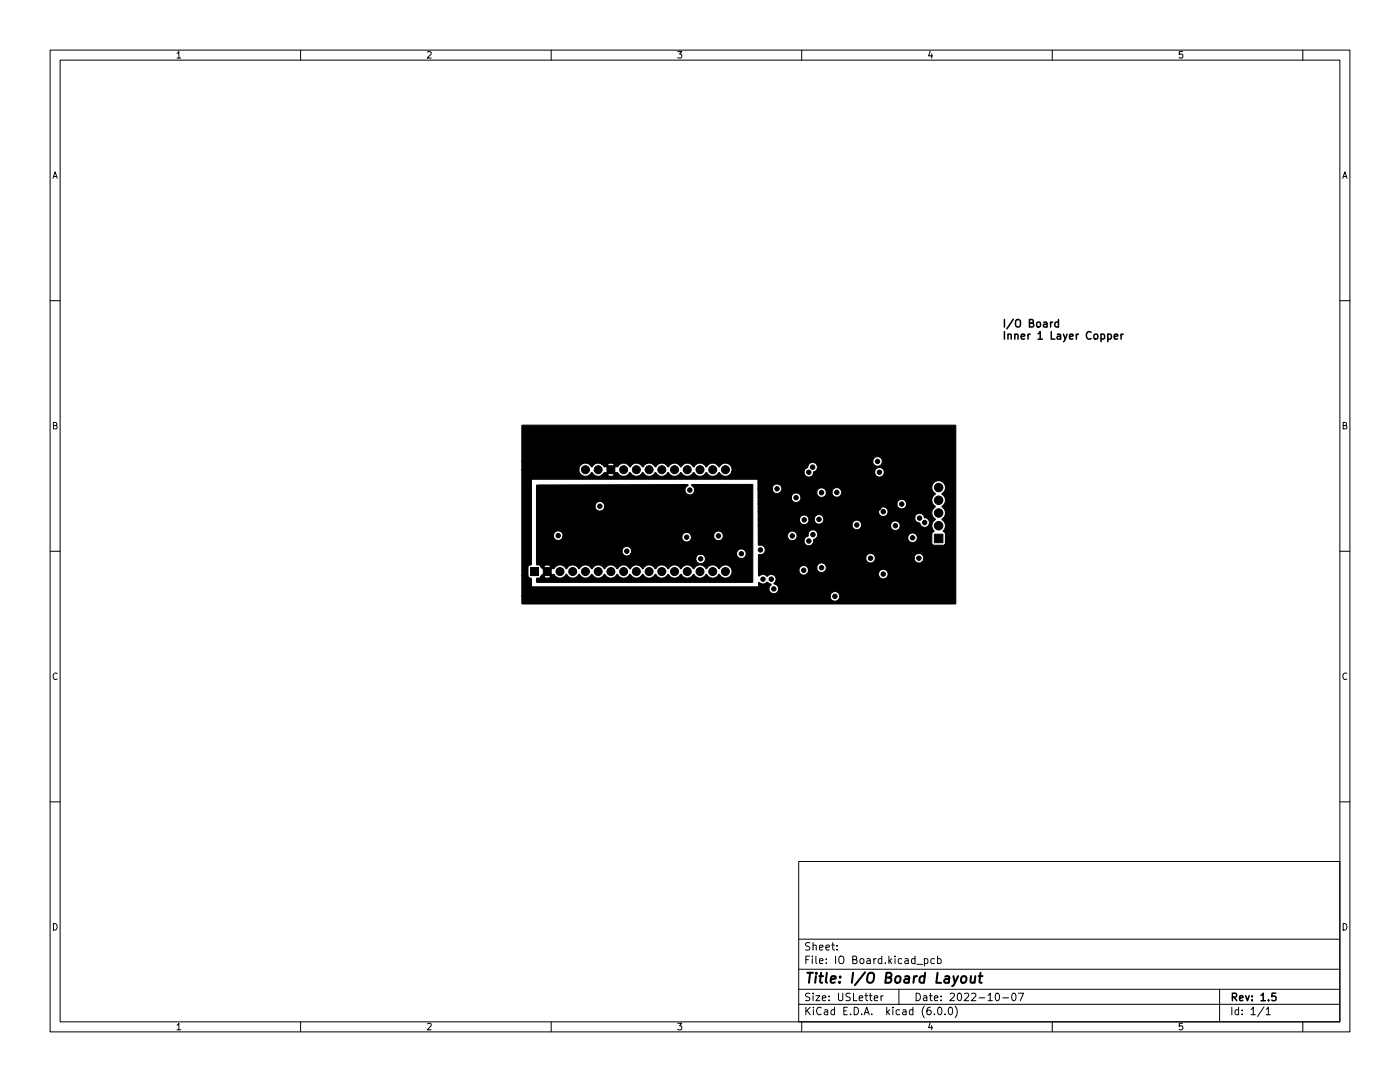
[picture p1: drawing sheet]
<svg xmlns="http://www.w3.org/2000/svg" width="279mm" height="216mm" viewBox="0 0 279 216" stroke-linecap="round" stroke-linejoin="round" font-family="sans-serif">
<defs><g id="words">
<text font-size="2.8" x="160.4" y="196.2">Title: I/O Board Layout</text>
<g font-size="2.1">
<text x="199.9" y="65.3">I/O Board</text>
<text x="199.9" y="67.7">Inner 1 Layer Copper</text>
<text x="160.4" y="189.7">Sheet:</text>
<text x="160.4" y="192.4">File: IO Board.kicad_pcb</text>
<text x="160.4" y="202.5">KiCad E.D.A. kicad (6.0.0)</text>
<text x="160.4" y="199.7">Size: USLetter</text>
<text x="182.4" y="199.7">Date: 2022-10-07</text>
<text x="245.4" y="199.7">Rev: 1.5</text>
<text x="245.4" y="202.5">Id: 1/1</text>
</g>
<g font-size="1.8">
<text x="35" y="11.6">1</text>
<text x="85" y="11.6">2</text>
<text x="135" y="11.6">3</text>
<text x="185" y="11.6">4</text>
<text x="235" y="11.6">5</text>
<text x="10.3" y="35.6">A</text>
<text x="267.7" y="35.6">A</text>
<text x="10.3" y="85.7">B</text>
<text x="267.7" y="85.7">B</text>
<text x="10.3" y="135.6">C</text>
<text x="267.7" y="135.6">C</text>
<text x="10.3" y="185.7">D</text>
<text x="267.7" y="185.7">D</text>
<text x="35" y="205.6">1</text>
<text x="85" y="205.6">2</text>
<text x="135" y="205.6">3</text>
<text x="185" y="205.6">4</text>
<text x="235" y="205.6">5</text>
</g>
</g></defs>
<g fill="none" stroke="#000" stroke-width=".2">
<path d="M10 10h259.4v195.9h-259.4zM12 12h255.4v191.9h-255.4zM60 10v2M110 10v2M160 10v2M210 10v2M260 10v2M10 60h2M267.4 60h2M10 110h2M267.4 110h2M10 160h2"/>
<path d="M267.4 160h2M159.4 171.9h108v32h-108zM159.4 197.4h108M159.4 193.4h108M159.4 187.4h108M167 189.4v.2M167 188.7v.1M174.5 199.2l.7-.2-.1-.3h-.4l-.2 .2v.7h.6M175.8 198.7v1M176.3 198.7l-.5 .3M179.4 197.4v3M183 192.4h1.1"/>
<path d="M184.5 191.4l.4-.1 .3 .3-.2 .6h-.5M184.5 191.3v1.5M186.5 191.4l-.5-.1-.2 .3 .1 .6h.6M187.1 191.4l.4-.1 .3 .3-.1 .6h-.6M187.1 190.8v1.5M198.8 198.3l.2-.1a.8 .8 0 0 1 .5 .7 .8 .8 0 0 1-.5 .8l-.2-.2-.2-.4zM200.1 199.1h1.2M202 198.3l.3-.1a.8 .8 0 0 1 .5 .7 .8 .8 0 0 1-.5 .8l-.3-.2-.1-.4zM203.3 198.2h1l-.7 1.5M243.4 197.4v6.5M60 203.9v2M110 203.9v2"/>
<path d="M159.4 200.4h108M160 203.9v2M186.5 202.3v.2M187.3 201h.2a.8 .8 0 0 1 .5 .7 .8 .8 0 0 1-.5 .8 1 1 0 0 1-.2-1.5zM188.6 202.3v.2M189.4 201.1l.2-.1a.8 .8 0 0 1 .5 .7 .8 .8 0 0 1-.5 .8l-.2-.2-.1-.4zM190.6 200.8a1.72 1.72 0 0 1 0 2.2M210 203.9v2M252.3 200.9l-1.3 1.9M252.7 201.4l.4-.4v1.5M252.7 202.5h.8M260 203.9v2"/>
</g>
<path d="M210.1 64.3l-.4 .2M211.2 64.3h-.4l-.3 .2 .2 .7h.5M211.2 63.8v1.5M221.1 66.7h.4l.3 .3-.1 .6h-.6M222.4 67.2l.7-.2-.1-.3h-.4l-.2 .2 .1 .7h.5M223.7 66.7v1M224.2 66.7l-.5 .3M254.6 198.2h-.7l-.1 .7 .2-.2 .5 .1 .2 .2-.1 .5-.2 .2-.6-.2" fill="none" stroke="#000" stroke-width=".3"/>
<path d="M192 195a.52 .52 0 0 1 .5-.2 .52 .52 0 0 1 .4 .4l-.1 .5a.55 .55 0 0 1-.5 .4 .55 .55 0 0 1-.5-.4zM193.8 194.8l-.1 1.2a.57 .57 0 0 0 .8-.1M194.6 194.8l-.1 1.3M195.3 194.8h.8M195.7 194.1l-.2 1.7v.2l.4 .1" fill="none" stroke="#000" stroke-width=".4"/>
<g fill="#000" stroke="#000" stroke-width=".2">
<path d="M107.1 96.8l30.1-.1 .1 .1a.99 .99 0 0 0-.6 1.4 .99 .99 0 0 0 1.5 .3 .99 .99 0 0 0 0-1.5l-.2-.1 .1-.2h12.1v19.5l-43.1-.1v-.7l.5-.1 .3-.2h.6a1.24 1.24 0 0 0 1.4 0l-.7-.7-.7 .7h-.6l.1-.3 .9-.8h.7l.7 .8 .3-.2a1.39 1.39 0 0 0 1.2 .8 1.39 1.39 0 0 0 1.2-.8 1.43 1.43 0 0 0 2.6 0 1.43 1.43 0 0 0 2.5 0 1.43 1.43 0 0 0 2.6 0 1.43 1.43 0 0 0 2.5 0 1.43 1.43 0 0 0 2.5 0 1.43 1.43 0 0 0 2.6 0 1.43 1.43 0 0 0 2.5 0 1.43 1.43 0 0 0 2.6 0 1.43 1.43 0 0 0 2.5 0 1.43 1.43 0 0 0 2.5 0 1.43 1.43 0 0 0 2.6 0 1.43 1.43 0 0 0 2.5 0 1.35 1.35 0 0 0 2.1 .5 1.35 1.35 0 0 0 0-2.1 1.35 1.35 0 0 0-2.1 .5 1.43 1.43 0 0 0-2.5 0 1.43 1.43 0 0 0-2.6 0 1.43 1.43 0 0 0-2.5 0 1.43 1.43 0 0 0-2.6 0 1.43 1.43 0 0 0-2.5 0 1.43 1.43 0 0 0-2.5 0 1.43 1.43 0 0 0-2.6 0 1.43 1.43 0 0 0-2.5 0 1.43 1.43 0 0 0-2.6 0 1.43 1.43 0 0 0-2.5 0 1.43 1.43 0 0 0-2.5 0 1.43 1.43 0 0 0-2.6 0 1.43 1.43 0 0 0-2.5 0l-.2-.2-.7 .7h-.7l-.9-.7-.1-.3h.6l.7 .7 .7-.7a1.22 1.22 0 0 0-1.4-.1l-.6 .1-.3-.3h-.5v-1.2h31.8a.96 .96 0 0 0 1.3 .9 .96 .96 0 0 0 .2-1.6 .96 .96 0 0 0-1.5 .5v.2h-31.8v-1.5h17a.95 .95 0 0 0 .7 .9 .95 .95 0 0 0 1.1-.4h21.1a.96 .96 0 0 0 1.4 .8 .96 .96 0 0 0 .1-1.6 .96 .96 0 0 0-1.5 .6v.2h-21.1a.95 .95 0 0 0 0-1.1 .95 .95 0 0 0-1-.4l-.2 .1a.96 .96 0 0 0-.6 .9h-17v-3.1h3.3l.1 .2a.96 .96 0 0 0 .8 .7 .96 .96 0 0 0 1-.6h23.8a.96 .96 0 0 0 1.1 .9 .96 .96 0 0 0 .7-1.2h4.5v.2a.96 .96 0 0 0 1.6 .6 .96 .96 0 0 0-.2-1.6 .96 .96 0 0 0-1.4 .8h-4.5l-.3-.5a.96 .96 0 0 0-1.5 .8h-23.8v-.1a.96 .96 0 0 0-.8-1.2 .96 .96 0 0 0-1.1 1h-3.3v-5.9h11.7v.2a.96 .96 0 0 0 1.5 .6 .96 .96 0 0 0-.2-1.6 .96 .96 0 0 0-1.3 .8h-11.7zM104.2 84.9h86.5v35.6h-86.4l-.2-.1v-1.4h61.6a.96 .96 0 0 0 1.3 .9 .96 .96 0 0 0 .2-1.7 .96 .96 0 0 0-1.5 .6v.2h-61.6v-4.1h1.3a.56 .56 0 0 0 .6 .5v1.7h45.4l.1-.9a1.22 1.22 0 0 0 1.6-.1l.8 .6a.97 .97 0 0 0 .1 1.5 .97 .97 0 0 0 1.4-.5 .97 .97 0 0 0-.9-1.2 1.01 1.01 0 0 0 .3-1.2 1.01 1.01 0 0 0-1-.7l-.7 .4-.8-.4-.8 .3-.1-1.1h8a.95 .95 0 0 0 .6 .9 .95 .95 0 0 0 1-.2h14.3a.96 .96 0 0 0 1.4 .9 .96 .96 0 0 0 .2-1.6 .96 .96 0 0 0-1.6 .6v.1h-14.3l.3-.5-.1-.7h1.8a.96 .96 0 0 0 1.4 .8 .96 .96 0 0 0 .1-1.6 .96 .96 0 0 0-1.5 .6v.2h-1.8l-.1-.2a.96 .96 0 0 0-1.1-.2 .96 .96 0 0 0-.6 .9h-8v-2.4h21.4a.96 .96 0 0 0 .9 .9 .96 .96 0 0 0 1-.9h7.7a.96 .96 0 0 0 1.4 .8 .96 .96 0 0 0 .2-1.6 .96 .96 0 0 0-1.5 .6l-.1 .2h-7.7a.96 .96 0 0 0-1-1 .96 .96 0 0 0-.9 1h-21.4v-.7a.97 .97 0 0 0 1.3-.7 .97 .97 0 0 0-.7-1.2h-.6l-.1-.9h9.2a.99 .99 0 0 0 1.1 1 .99 .99 0 0 0 .8-1.3l.6-.3h18.2a.96 .96 0 0 0 1.3 .9 .96 .96 0 0 0 .2-1.6 .96 .96 0 0 0-1.5 .6l-18.2 .1a.95 .95 0 0 0 .1-1.1 .95 .95 0 0 0-1-.5 .97 .97 0 0 0-.8 1.2l-.7 .5-.1 .5h-9.2v-1h5.9a.96 .96 0 0 0 1.3 .9 .96 .96 0 0 0 .2-1.6 .96 .96 0 0 0-1.5 .5v.2h-5.9v-2.2h18.7a.96 .96 0 0 0 .9 1 .96 .96 0 0 0 1-.8h5.8a.96 .96 0 0 0 1.4 .9 .96 .96 0 0 0 .2-1.7 .96 .96 0 0 0-1.5 .6l-.1 .2h-5.8a.96 .96 0 0 0-.8-1.1 .96 .96 0 0 0-1.1 .9h-18.7v-1h8.2a.96 .96 0 0 0 1 1 .96 .96 0 0 0 .9-1.1h1.1a.96 .96 0 0 0 1.1 1 .96 .96 0 0 0 .8-1.2h18.2a1.1 1.1 0 0 0 1 1 .95 .95 0 0 0 .7 .8 .95 .95 0 0 0 1-.3h.7l.1 .6 .3 .4-.4 .6v1.9l.2 .3 2 .1 .3-.1 .2-.4v-1.8l-.3-.4a.21 .21 0 0 1-.2-.2 .21 .21 0 0 1 .2-.2 1.44 1.44 0 0 0-.4-2.1l.2-.2a1.44 1.44 0 0 0-.2-2.3 1.49 1.49 0 0 0 0-2.6l.4-.4a1.39 1.39 0 0 0-.4-2 1.39 1.39 0 0 0-1.9 .6 1.39 1.39 0 0 0 .6 1.9l-.1 .1a1.44 1.44 0 0 0 .1 2.4 1.49 1.49 0 0 0 0 2.5l-.6 .6-.1 .7h-.7l.2-.6a.96 .96 0 0 0-.8-1l-.2-.1a.96 .96 0 0 0-1.1-.8 .96 .96 0 0 0-.8 1l-18.2-.1a.95 .95 0 0 0-1.1-.6 .96 .96 0 0 0-.8 .9l-1.1-.1a.96 .96 0 0 0-1-.7 .96 .96 0 0 0-.9 .9h-8.2v-1.6h24v.2a.96 .96 0 0 0 1.5 .6 .96 .96 0 0 0-.1-1.6 .96 .96 0 0 0-1.4 .8h-24v-1.5h27.7a.96 .96 0 0 0 1.4 .8 .96 .96 0 0 0 .1-1.6 .96 .96 0 0 0-1.5 .6v.2h-27.7v-1.3h6.6a.96 .96 0 0 0 1.4 .9 .96 .96 0 0 0 .2-1.6 .96 .96 0 0 0-1.6 .5v.2h-6.6v-1.8h2.8a.95 .95 0 0 0 .5 .9 .95 .95 0 0 0 1.1-.1h7.3a.96 .96 0 0 0 1 1 .96 .96 0 0 0 .9-1.1h1.1a.96 .96 0 0 0 1.4 .9 .96 .96 0 0 0 .2-1.6 .96 .96 0 0 0-1.5 .6l-.1 .1h-1.1a.96 .96 0 0 0-1-.9 .96 .96 0 0 0-.9 1h-7.3l.3-.5a.96 .96 0 0 0-.8-1.2 .96 .96 0 0 0-1.1 .9h-2.8v-1.9h-45.3v17.1a.54 .54 0 0 0-.6 .5v1.7h-1.3v-21.2h11.4a1.36 1.36 0 0 0 1.1 1.3 1.36 1.36 0 0 0 1.5-.7 1.41 1.41 0 0 0 2 .5h1.1a1.24 1.24 0 0 0 1.4 0l-.7-.7-.7 .7h-1.1l.5-.5 .2 .1 .8-.7h.7l.7 .7 .2-.1a1.43 1.43 0 0 0 2.5 0 1.43 1.43 0 0 0 2.6 0 1.43 1.43 0 0 0 2.5 0 1.43 1.43 0 0 0 2.6 0 1.43 1.43 0 0 0 2.5 0 1.43 1.43 0 0 0 2.5 0 1.43 1.43 0 0 0 2.6 0 1.43 1.43 0 0 0 2.5 0 1.37 1.37 0 0 0 1.3 .7 1.37 1.37 0 0 0 1.2-.8h14.5a.96 .96 0 0 0 .9 1 .96 .96 0 0 0 1-1h12.2a.96 .96 0 0 0 1.3 .9 .96 .96 0 0 0 .2-1.6 .96 .96 0 0 0-1.5 .5v.2h-12.2a.99 .99 0 0 0 .7-1.1 .99 .99 0 0 0-1.1-.8 1.01 1.01 0 0 0-.8 1l-.6 .4-.1 .5h-14.5a1.35 1.35 0 0 0-.7-1.7 1.35 1.35 0 0 0-1.8 .7 1.43 1.43 0 0 0-2.5 0 1.43 1.43 0 0 0-2.6 0 1.43 1.43 0 0 0-2.5 0 1.43 1.43 0 0 0-2.6 0 1.43 1.43 0 0 0-2.5 0 1.43 1.43 0 0 0-2.5 0 1.43 1.43 0 0 0-2.6 0 1.43 1.43 0 0 0-2.5 0l-.2-.2-.7 .7h-.7l-.8-.7-.2 .2-.5-.6h1.1l.7 .8 .7-.7a1.22 1.22 0 0 0-1.4-.1h-1.2a1.43 1.43 0 0 0-1.9 .6 1.36 1.36 0 0 0-1.5-.8 1.36 1.36 0 0 0-1.1 1.3h-11.4v-1.6h70.1v.1a.96 .96 0 0 0 1.5 .6 .96 .96 0 0 0-.1-1.6 .96 .96 0 0 0-1.4 .9h-70.1zM105.9 113.2h1.6v1.6h-1.6zM186.5 106.6h1.7v1.7h-1.7z"/>
<circle cx="116.8" cy="93.7" r=".8"/>
<circle cx="119.4" cy="93.7" r=".8"/>
<circle cx="121.9" cy="93.7" r=".8"/>
<circle cx="124.5" cy="93.7" r=".8"/>
<circle cx="127" cy="93.7" r=".8"/>
<circle cx="129.5" cy="93.7" r=".8"/>
<circle cx="132.1" cy="93.7" r=".8"/>
<circle cx="134.6" cy="93.7" r=".8"/>
<circle cx="137.2" cy="93.7" r=".8"/>
<circle cx="137.7" cy="97.8" r=".44"/>
<circle cx="139.7" cy="93.7" r=".8"/>
<circle cx="142.2" cy="93.7" r=".8"/>
<circle cx="144.8" cy="93.7" r=".8"/>
<circle cx="155.1" cy="97.5" r=".44"/>
<circle cx="155.8" cy="99.8" r=".44"/>
<circle cx="158.9" cy="99.3" r=".44"/>
<circle cx="161.4" cy="94.2" r=".44"/>
<circle cx="162.2" cy="93.2" r=".44"/>
<circle cx="164" cy="98.3" r=".44"/>
<circle cx="167" cy="98.2" r=".44"/>
<circle cx="175.1" cy="92.1" r=".44"/>
<circle cx="175.5" cy="94.2" r=".44"/>
<circle cx="187.3" cy="99.8" r=".85"/>
<circle cx="187.3" cy="97.3" r=".85"/>
<circle cx="109.2" cy="114" r=".8"/>
<circle cx="111.4" cy="106.9" r=".44"/>
<circle cx="111.8" cy="114" r=".8"/>
<circle cx="114.3" cy="114" r=".8"/>
<circle cx="116.8" cy="102.9" r=".44"/>
<circle cx="116.8" cy="114" r=".8"/>
<circle cx="119.4" cy="114" r=".8"/>
<circle cx="119.7" cy="101" r=".44"/>
<circle cx="121.9" cy="114" r=".8"/>
<circle cx="124.5" cy="114" r=".8"/>
<circle cx="125.1" cy="110" r=".44"/>
<circle cx="127" cy="114" r=".8"/>
<circle cx="129.5" cy="114" r=".8"/>
<circle cx="132.1" cy="114" r=".8"/>
<circle cx="134.6" cy="114" r=".8"/>
<circle cx="137" cy="107.2" r=".44"/>
<circle cx="137.2" cy="114" r=".8"/>
<circle cx="137.2" cy="109.6" r=".44"/>
<circle cx="139.1" cy="102.6" r=".44"/>
<circle cx="139.7" cy="114" r=".8"/>
<circle cx="139.8" cy="111.5" r=".44"/>
<circle cx="142.2" cy="114" r=".8"/>
<circle cx="143.4" cy="106.9" r=".44"/>
<circle cx="144.8" cy="114" r=".8"/>
<circle cx="146.9" cy="112.5" r=".44"/>
<circle cx="147.3" cy="102.6" r=".44"/>
<circle cx="148" cy="110.5" r=".44"/>
<circle cx="151.8" cy="109.7" r=".44"/>
<circle cx="152.3" cy="115.6" r=".44"/>
<circle cx="152.9" cy="112.8" r=".44"/>
<circle cx="153.9" cy="115.6" r=".44"/>
<circle cx="154.4" cy="117.5" r=".44"/>
<circle cx="158.1" cy="106.9" r=".44"/>
<circle cx="160.4" cy="113.8" r=".44"/>
<circle cx="160.5" cy="103.7" r=".44"/>
<circle cx="161.4" cy="108" r=".44"/>
<circle cx="162.2" cy="106.7" r=".44"/>
<circle cx="163.4" cy="103.6" r=".44"/>
<circle cx="163.5" cy="119.5" r=".44"/>
<circle cx="164" cy="113.3" r=".44"/>
<circle cx="166.6" cy="119" r=".44"/>
<circle cx="168.7" cy="113.8" r=".44"/>
<circle cx="171" cy="104.8" r=".44"/>
<circle cx="173.7" cy="111.4" r=".44"/>
<circle cx="175.4" cy="101.3" r=".44"/>
<circle cx="176.3" cy="102.1" r=".44"/>
<circle cx="176.3" cy="114.6" r=".44"/>
<circle cx="177.8" cy="112.6" r=".44"/>
<circle cx="178.7" cy="104.9" r=".44"/>
<circle cx="180" cy="100.6" r=".44"/>
<circle cx="182.1" cy="107.3" r=".44"/>
<circle cx="183.4" cy="111.4" r=".44"/>
<circle cx="183.5" cy="103.4" r=".44"/>
<circle cx="184.5" cy="104.3" r=".44"/>
<circle cx="187.3" cy="104.9" r=".85"/>
<circle cx="187.3" cy="102.4" r=".85"/>
</g>
<use href="#words"/>
</svg>
